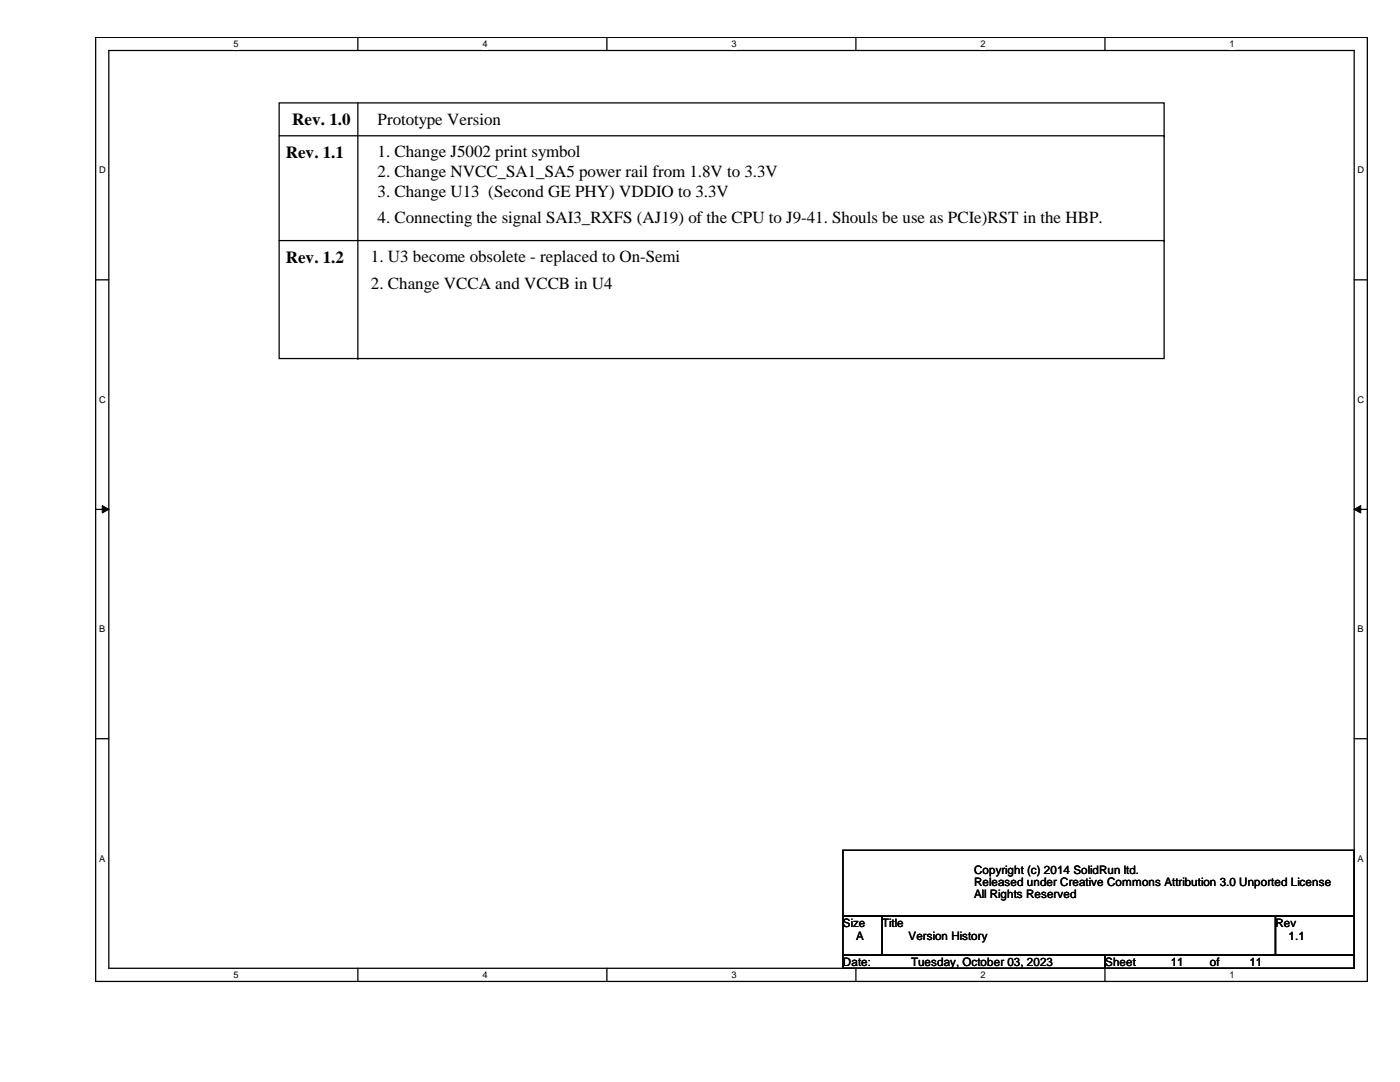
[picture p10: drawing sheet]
<svg xmlns="http://www.w3.org/2000/svg" width="279mm" height="216mm" viewBox="0 0 279 216" stroke-linecap="round" stroke-linejoin="round" font-family="sans-serif">
<defs><g id="words">
<g font-size="3.4">
<text x="58.3" y="24.9">Rev. 1.0</text>
<text x="75.4" y="24.8">Prototype Version</text>
<text x="57" y="31.5">Rev. 1.1</text>
<text x="75.4" y="31.4">1. Change J5002 print symbol</text>
<text x="75.4" y="35.3">2. Change NVCC_SA1_SA5 power rail from 1.8V to 3.3V</text>
<text x="75.4" y="39.2">3. Change U13 (Second GE PHY) VDDIO to 3.3V</text>
<text x="75.4" y="44.5">4. Connecting the signal SAI3_RXFS (AJ19) of the CPU to J9-41. Shouls be use as PCIe)RST in the HBP.</text>
<text x="57" y="52.4">Rev. 1.2</text>
<text x="74" y="52.3">1. U3 become obsolete - replaced to On-Semi</text>
<text x="74" y="57.6">2. Change VCCA and VCCB in U4</text>
</g>
<g font-size="2.3">
<text x="194.4" y="174.5">Copyright (c) 2014 SolidRun ltd.</text>
<text x="194.4" y="176.9">Released under Creative Commons Attribution 3.0 Unported License</text>
<text x="194.4" y="179.3">All Rights Reserved</text>
<text x="168.2" y="184.9">Size</text>
<text x="176.1" y="184.9">Title</text>
<text x="254.6" y="184.9">Rev</text>
<text x="170.9" y="187.5">A</text>
<text x="181.3" y="187.5">Version History</text>
<text x="257.2" y="187.5">1.1</text>
<text x="168.2" y="192.7">Date:</text>
<text x="181.8" y="192.7">Tuesday, October 03, 2023</text>
<text x="220.6" y="192.7">Sheet</text>
<text x="233.6" y="192.7">11</text>
<text x="241.5" y="192.7">of</text>
<text x="249.3" y="192.7">11</text>
</g>
<g font-size="1.9">
<text x="46.6" y="9.4">5</text>
<text x="96.3" y="9.4">4</text>
<text x="146" y="9.4">3</text>
<text x="195.7" y="9.4">2</text>
<text x="245.4" y="9.4">1</text>
<text x="19.8" y="34.6">D</text>
<text x="270.9" y="34.6">D</text>
<text x="19.8" y="80.3">C</text>
<text x="270.9" y="80.3">C</text>
<text x="19.8" y="126.2">B</text>
<text x="270.9" y="126.2">B</text>
<text x="19.8" y="171.9">A</text>
<text x="270.9" y="171.9">A</text>
<text x="46.6" y="195.2">5</text>
<text x="96.3" y="195.2">4</text>
<text x="146" y="195.2">3</text>
<text x="195.7" y="195.2">2</text>
<text x="245.4" y="195.2">1</text>
</g>
</g></defs>
<path d="M19.1 7.5h253.8v188.3h-253.8zM21.7 10.1h248.6v183.1h-248.6z" fill="none" stroke="#000" stroke-width=".25"/>
<g fill="#fff">
<path d="M46.6 7.7h1v2.1h-1z"/>
<path d="M46.6 193.5h1v2.1h-1z"/>
</g>
<path d="M71.4 7.5v2.6M71.4 193.2v2.6" fill="none" stroke="#000" stroke-width=".25"/>
<g fill="#fff">
<path d="M96.3 7.7h1v2.1h-1z"/>
<path d="M96.3 193.5h1v2.1h-1z"/>
</g>
<path d="M121.1 7.5v2.6M121.1 193.2v2.6" fill="none" stroke="#000" stroke-width=".25"/>
<g fill="#fff">
<path d="M146 7.7h1v2.1h-1z"/>
<path d="M146 193.5h1v2.1h-1z"/>
</g>
<path d="M170.8 7.5v2.6M170.8 193.2v2.6" fill="none" stroke="#000" stroke-width=".25"/>
<g fill="#fff">
<path d="M195.7 7.7h1v2.1h-1z"/>
<path d="M195.7 193.5h1v2.1h-1z"/>
</g>
<path d="M220.5 7.5v2.6M220.5 193.2v2.6" fill="none" stroke="#000" stroke-width=".25"/>
<g fill="#fff">
<path d="M245.4 7.7h1v2.1h-1z"/>
<path d="M245.4 193.5h1v2.1h-1z"/>
<path d="M19.8 32.9h1.3v2.1h-1.3z"/>
<path d="M270.9 32.9h1.3v2.1h-1.3z"/>
<path d="M19.8 78.7h1.3v2.1h-1.3z"/>
<path d="M270.9 78.7h1.3v2.1h-1.3z"/>
</g>
<path d="M19.1 55.8h2.6M270.3 55.8h2.6" fill="none" stroke="#000" stroke-width=".25"/>
<g fill="#fff">
<path d="M19.8 124.5h1.2v2.1h-1.2z"/>
<path d="M270.9 124.5h1.3v2.1h-1.3z"/>
</g>
<path d="M19.1 101.6h2.6M270.3 101.6h2.6" fill="none" stroke="#000" stroke-width=".25"/>
<path d="M20.4 100.9l1.3 .7-1.3 .8zM270.3 101.6l1.3-.7v1.5z" fill="#000"/>
<path d="M20.4 100.9l1.3 .7-1.3 .8zM270.3 101.6l1.3-.7v1.5z" fill="none" stroke="#000" stroke-width=".2"/>
<g fill="#fff">
<path d="M19.8 170.3h1.2v2h-1.2z"/>
<path d="M270.9 170.3h1.3v2h-1.3z"/>
</g>
<g fill="none" stroke="#000" stroke-width=".25">
<path d="M55.7 20.5h176.6v51h-176.6zM55.7 27.1h176.6M71.4 20.5v51M232.3 27.1h.1M55.7 48h176.6M232.3 48h.1M71.4 71.5h.1M19.1 147.4h2.6M270.3 147.4h2.6M168.2 169.7h102.1v13.1h-102.1zM168.2 182.8h7.9v7.8h-7.9zM168.2 190.6h52.4v2.6h-52.4z"/>
<path d="M176.1 182.8h78.5v7.8h-78.5zM220.6 190.6h49.7v2.6h-49.7zM254.6 182.8h15.7v7.8h-15.7z"/>
</g>
<use href="#words"/>
</svg>
